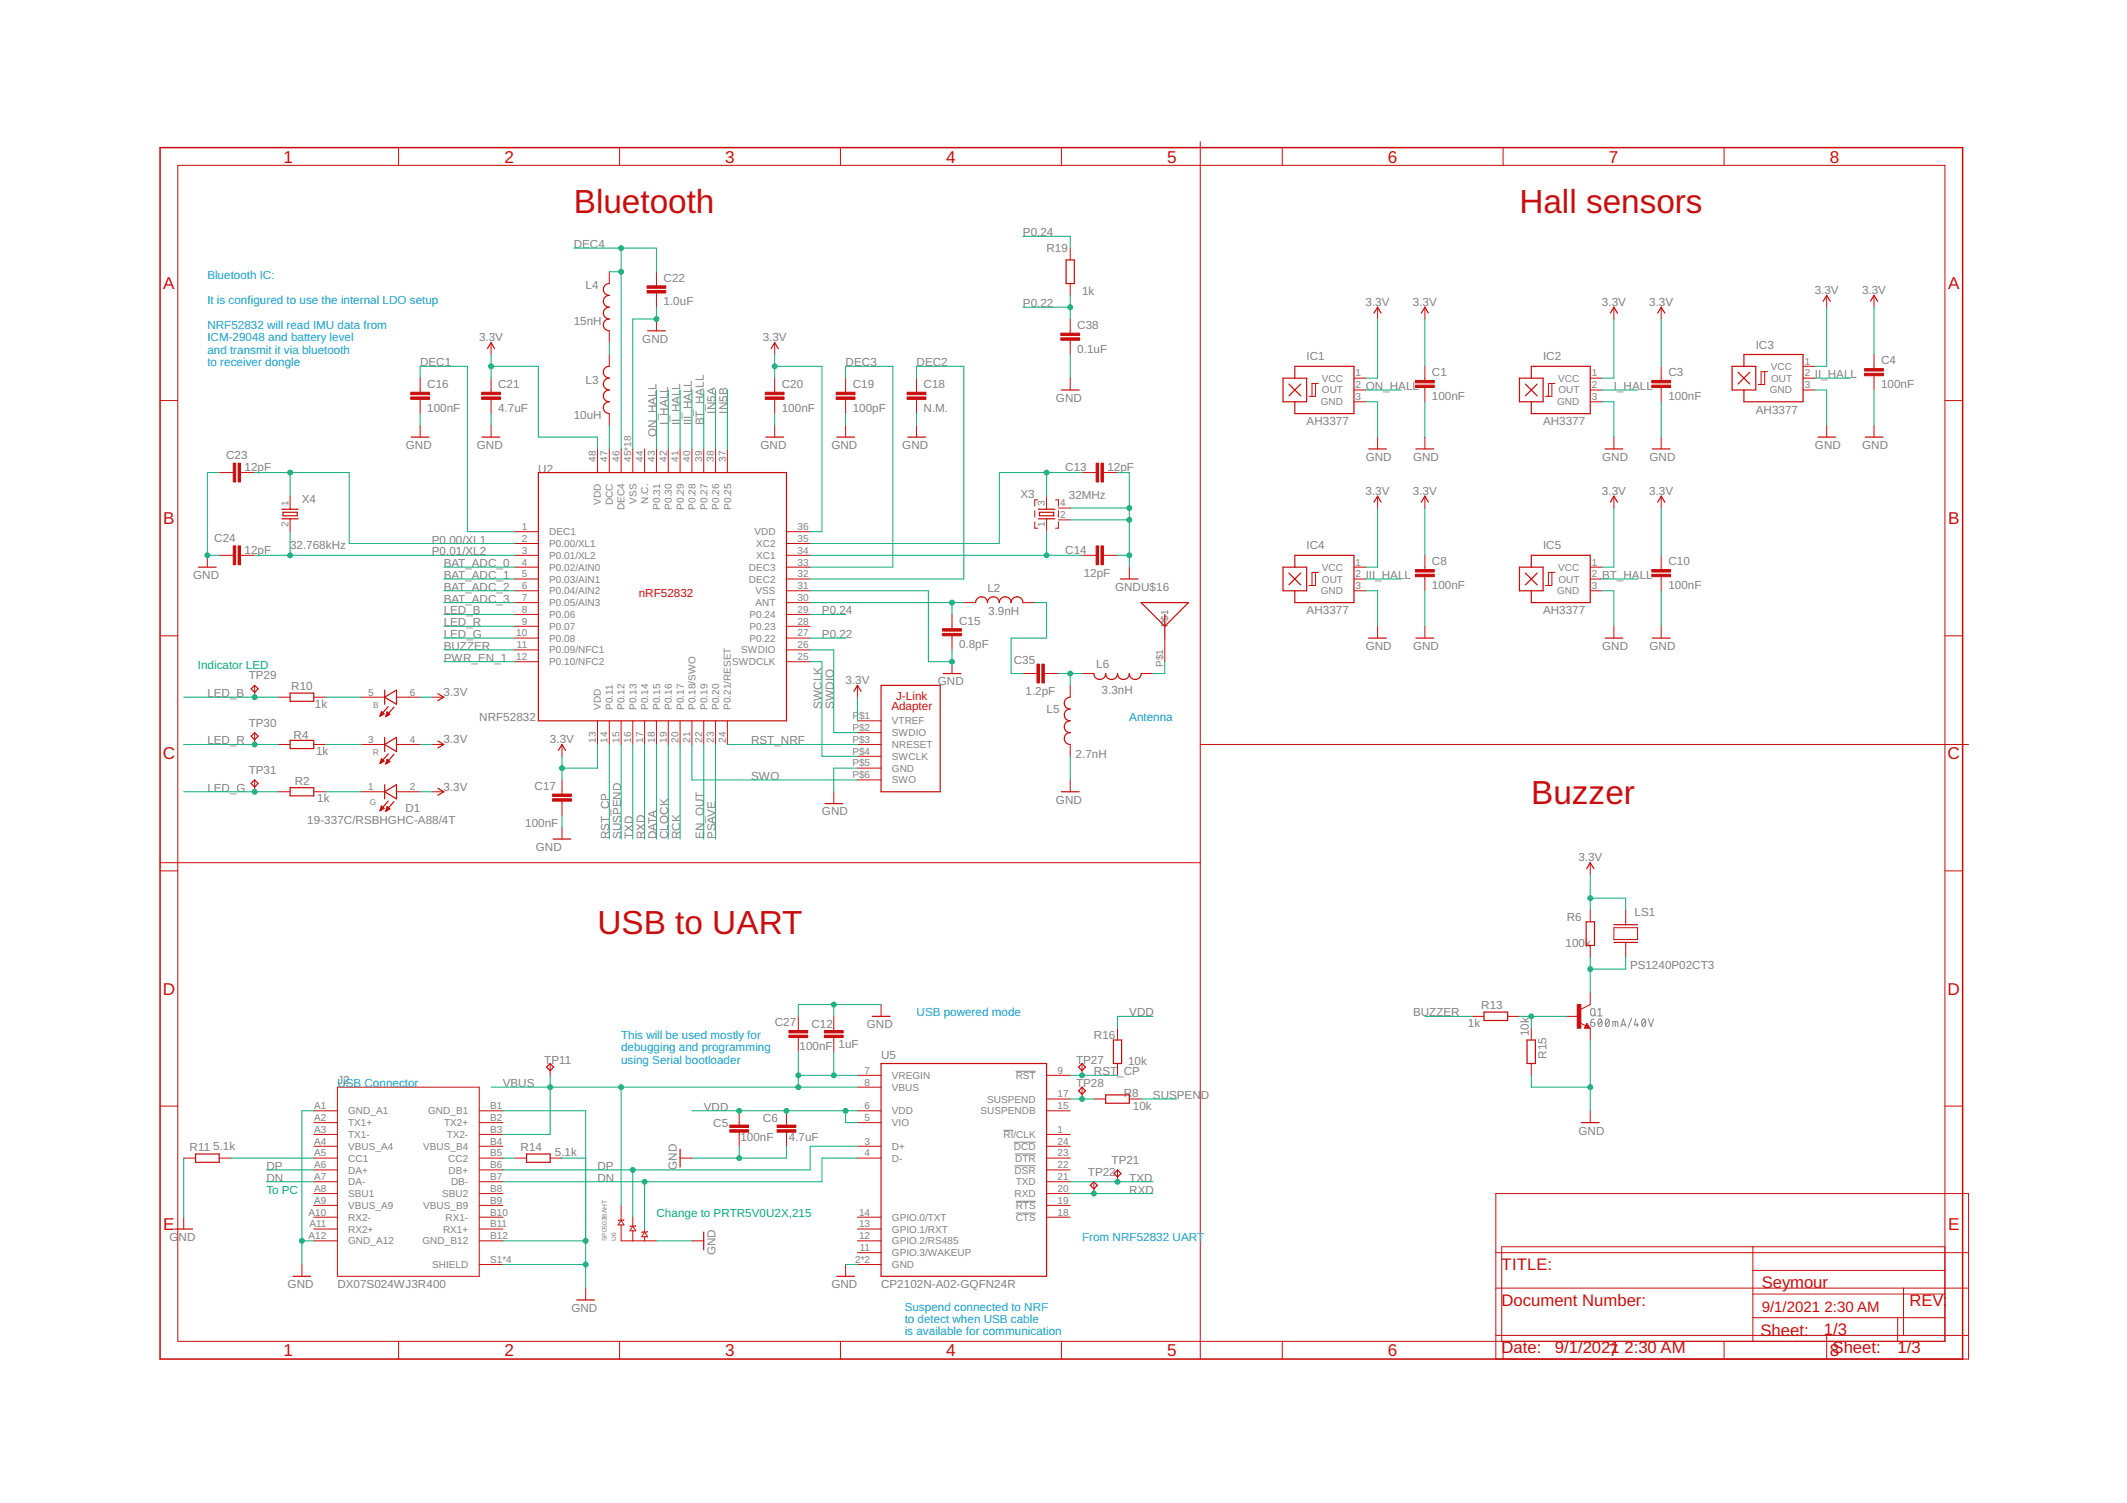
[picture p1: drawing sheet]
<svg xmlns="http://www.w3.org/2000/svg" width="297mm" height="210mm" viewBox="0 0 297 210" stroke-linecap="round" stroke-linejoin="round" font-family="sans-serif">
<defs><g id="words">
<g font-size="4.7" fill="#c90d0c">
<text x="80.1" y="29.7">Bluetooth</text>
<text x="212.2" y="29.7">Hall sensors</text>
<text x="213.8" y="112.2">Buzzer</text>
<text x="83.4" y="130.4">USB to UART</text>
</g>
<g font-size="2.4" fill="#c90d0c">
<text x="39.6" y="22.7">1</text>
<text x="70.4" y="22.7">2</text>
<text x="101.3" y="22.7">3</text>
<text x="132.1" y="22.7">4</text>
<text x="163" y="22.7">5</text>
<text x="193.8" y="22.7">6</text>
<text x="224.7" y="22.7">7</text>
<text x="255.5" y="22.7">8</text>
<text x="22.8" y="40.4">A</text>
<text x="272.1" y="40.4">A</text>
<text x="22.8" y="73.2">B</text>
<text x="272.1" y="73.2">B</text>
<text x="22.7" y="106.1">C</text>
<text x="272" y="106.1">C</text>
<text x="22.7" y="138.9">D</text>
<text x="272" y="138.9">D</text>
<text x="22.8" y="171.7">E</text>
<text x="272.1" y="171.7">E</text>
<text x="39.6" y="189.4">1</text>
<text x="70.4" y="189.4">2</text>
<text x="101.3" y="189.4">3</text>
<text x="132.1" y="189.4">4</text>
<text x="163" y="189.4">5</text>
<text x="193.8" y="189.4">6</text>
<text x="255.5" y="189.4">8Sheet:</text>
</g>
<g font-size="2.3" fill="#c90d0c">
<text x="209.7" y="177.4">TITLE:</text>
<text x="246" y="179.9">Seymour</text>
<text x="209.7" y="182.4">Document Number:</text>
<text x="266.7" y="182.4">REV:</text>
<text x="209.7" y="189">Date:</text>
<text x="217.1" y="189">9/1/2027</text>
<text x="224.9" y="189">1</text>
<text x="226.9" y="189">2:30 AM</text>
<text x="245.9" y="186.6">Sheet:</text>
<text x="254.7" y="186.5">1/3</text>
<text x="265" y="189">1/3</text>
</g>
<g font-size="2.1" fill="#c90d0c">
<text x="246" y="183.2">9/1/2021</text>
<text x="254.8" y="183.2">2:30 AM</text>
</g>
<g font-size="1.6" fill="#808080">
<text x="80.1" y="34.6">DEC4</text>
<text x="142.9" y="33">P0.24</text>
<text x="146.1" y="35.1">R19</text>
<text x="81.8" y="40.4">L4</text>
<text x="92.7" y="39.3">C22</text>
<text x="151.1" y="41.2">1k</text>
<text x="253.4" y="41.1">3.3V</text>
<text x="260" y="41.1">3.3V</text>
<text x="66.9" y="47.7">3.3V</text>
<text x="80.1" y="45.4">15nH</text>
<text x="89.7" y="47.8">GND</text>
<text x="92.7" y="42.7">1.0uF</text>
<text x="106.5" y="47.7">3.3V</text>
<text x="142.9" y="42.9">P0.22</text>
<text x="150.4" y="46">C38</text>
<text x="190.7" y="42.7">3.3V</text>
<text x="197.3" y="42.7">3.3V</text>
<text x="223.7" y="42.7">3.3V</text>
<text x="230.3" y="42.7">3.3V</text>
<text x="58.7" y="51.2">DEC1</text>
<text x="81.8" y="53.6">L3</text>
<text x="118.1" y="51.2">DEC3</text>
<text x="128" y="51.2">DEC2</text>
<text x="150.4" y="49.3">0.1uF</text>
<text x="182.5" y="50.3">IC1</text>
<text x="200" y="52.6">C1</text>
<text x="215.5" y="50.3">IC2</text>
<text x="233" y="52.6">C3</text>
<text x="245.2" y="48.7">IC3</text>
<text x="253.5" y="52.8">II_HALL</text>
<text x="262.7" y="50.9">C4</text>
<text x="59.7" y="57.5">100nF</text>
<text x="59.7" y="54.2">C16</text>
<text x="69.6" y="57.5">4.7uF</text>
<text x="69.6" y="54.2">C21</text>
<text x="80.1" y="58.6">10uH</text>
<text x="93.3" y="59.4" transform="rotate(-90 93.3 59.4)">I_HALL</text>
<text x="95" y="59.4" transform="rotate(-90 95 59.4)">II_HALL</text>
<text x="96.6" y="59.4" transform="rotate(-90 96.6 59.4)">III_HALL</text>
<text x="98.3" y="59.4" transform="rotate(-90 98.3 59.4)">BT_HALL</text>
<text x="99.9" y="57.8" transform="rotate(-90 99.9 57.8)">IN5A</text>
<text x="101.6" y="57.8" transform="rotate(-90 101.6 57.8)">IN5B</text>
<text x="109.2" y="57.5">100nF</text>
<text x="109.2" y="54.2">C20</text>
<text x="119.1" y="57.5">100pF</text>
<text x="119.1" y="54.2">C19</text>
<text x="129" y="57.5">N.M.</text>
<text x="129" y="54.2">C18</text>
<text x="147.5" y="56.1">GND</text>
<text x="182.5" y="59.4">AH3377</text>
<text x="190.7" y="54.5">ON_HALL</text>
<text x="200" y="55.9">100nF</text>
<text x="215.5" y="59.4">AH3377</text>
<text x="225.4" y="54.5">I_HALL</text>
<text x="233" y="55.9">100nF</text>
<text x="245.2" y="57.8">AH3377</text>
<text x="262.7" y="54.2">100nF</text>
<text x="31.6" y="64.1">C23</text>
<text x="34.1" y="65.8">12pF</text>
<text x="56.7" y="62.7">GND</text>
<text x="66.6" y="62.7">GND</text>
<text x="91.7" y="61.1" transform="rotate(-90 91.7 61.1)">ON_HALL</text>
<text x="106.2" y="62.7">GND</text>
<text x="116.1" y="62.7">GND</text>
<text x="126" y="62.7">GND</text>
<text x="148.8" y="65.8">C13</text>
<text x="154.6" y="65.8">12pF</text>
<text x="190.7" y="64.4">GND</text>
<text x="197.3" y="64.4">GND</text>
<text x="223.7" y="64.4">GND</text>
<text x="230.3" y="64.4">GND</text>
<text x="253.5" y="62.7">GND</text>
<text x="260.1" y="62.7">GND</text>
<text x="42.2" y="70.3">X4</text>
<text x="75.2" y="66">U2</text>
<text x="142.5" y="69.5">X3</text>
<text x="149.3" y="69.6">32MHz</text>
<text x="190.7" y="69.1">3.3V</text>
<text x="197.3" y="69.1">3.3V</text>
<text x="223.7" y="69.1">3.3V</text>
<text x="230.3" y="69.1">3.3V</text>
<text x="29.9" y="75.7">C24</text>
<text x="34.1" y="77.3">12pF</text>
<text x="40.5" y="76.7">32.768kHz</text>
<text x="60.3" y="75.9">P0.00/XL1</text>
<text x="60.3" y="77.6">P0.01/XL2</text>
<text x="148.8" y="77.3">C14</text>
<text x="182.5" y="76.7">IC4</text>
<text x="215.5" y="76.7">IC5</text>
<text x="27" y="80.9">GND</text>
<text x="62" y="79.2">BAT_ADC_0</text>
<text x="62" y="80.9">BAT_ADC_1</text>
<text x="62" y="82.5">BAT_ADC_2</text>
<text x="137.9" y="82.7">L2</text>
<text x="151.3" y="80.6">12pF</text>
<text x="155.7" y="82.5">GNDU$16</text>
<text x="190.7" y="80.9">III_HALL</text>
<text x="200" y="82.3">100nF</text>
<text x="200" y="79">C8</text>
<text x="223.7" y="80.9">BT_HALL</text>
<text x="233" y="82.3">100nF</text>
<text x="233" y="79">C10</text>
<text x="62" y="85.8">LED_B</text>
<text x="62" y="89.1">LED_G</text>
<text x="62" y="87.5">LED_R</text>
<text x="62" y="84.2">BAT_ADC_3</text>
<text x="114.8" y="89.1">P0.22</text>
<text x="114.8" y="85.8">P0.24</text>
<text x="133.9" y="87.2">C15</text>
<text x="138" y="85.8">3.9nH</text>
<text x="182.5" y="85.8">AH3377</text>
<text x="215.5" y="85.8">AH3377</text>
<text x="34.7" y="94.9">TP29</text>
<text x="62" y="90.8">BUZZER</text>
<text x="62" y="92.4">PWR_EN_1</text>
<text x="118.1" y="95.6">3.3V</text>
<text x="131" y="95.7">GND</text>
<text x="133.9" y="90.5">0.8pF</text>
<text x="141.6" y="92.8">C35</text>
<text x="153.1" y="93.3">L6</text>
<text x="190.7" y="90.8">GND</text>
<text x="197.3" y="90.8">GND</text>
<text x="223.7" y="90.8">GND</text>
<text x="230.3" y="90.8">GND</text>
<text x="29" y="97.4">LED_B</text>
<text x="34.7" y="101.5">TP30</text>
<text x="40.7" y="96.4">R10</text>
<text x="44" y="98.9">1k</text>
<text x="61.9" y="97.2">3.3V</text>
<text x="66.9" y="100.7">NRF52832</text>
<text x="114.8" y="99" transform="rotate(-90 114.8 99)">SWCLK</text>
<text x="116.4" y="99" transform="rotate(-90 116.4 99)">SWDIO</text>
<text x="143.2" y="97">1.2pF</text>
<text x="146.2" y="99.5">L5</text>
<text x="153.8" y="96.9">3.3nH</text>
<text x="29" y="104">LED_R</text>
<text x="41" y="103.2">R4</text>
<text x="44.1" y="105.5">1k</text>
<text x="61.9" y="103.8">3.3V</text>
<text x="76.8" y="103.8">3.3V</text>
<text x="104.9" y="104">RST_NRF</text>
<text x="150.2" y="105.8">2.7nH</text>
<text x="29" y="110.6">LED_G</text>
<text x="34.7" y="108.1">TP31</text>
<text x="41.2" y="109.6">R2</text>
<text x="44.3" y="112.1">1k</text>
<text x="56.6" y="113.3">D1</text>
<text x="61.9" y="110.4">3.3V</text>
<text x="74.6" y="110.3">C17</text>
<text x="104.9" y="108.9">SWO</text>
<text x="114.8" y="113.9">GND</text>
<text x="147.5" y="112.2">GND</text>
<text x="42.9" y="115">19-337C/RSBHGHC-A88/4T</text>
<text x="73.3" y="115.5">100nF</text>
<text x="74.8" y="118.8">GND</text>
<text x="85.1" y="117.2" transform="rotate(-90 85.1 117.2)">RST_CP</text>
<text x="86.7" y="117.2" transform="rotate(-90 86.7 117.2)">SUSPEND</text>
<text x="88.4" y="117.2" transform="rotate(-90 88.4 117.2)">TXD</text>
<text x="90" y="117.2" transform="rotate(-90 90 117.2)">RXD</text>
<text x="91.7" y="117.2" transform="rotate(-90 91.7 117.2)">DATA</text>
<text x="93.3" y="117.2" transform="rotate(-90 93.3 117.2)">CLOCK</text>
<text x="95" y="117.2" transform="rotate(-90 95 117.2)">RCK</text>
<text x="98.3" y="117.2" transform="rotate(-90 98.3 117.2)">EN_OUT</text>
<text x="99.9" y="117.2" transform="rotate(-90 99.9 117.2)">PSAVE</text>
<text x="220.4" y="120.3">3.3V</text>
<text x="218.8" y="128.6">R6</text>
<text x="228.3" y="127.9">LS1</text>
<text x="218.6" y="132.2">100k</text>
<text x="227.6" y="135.3">PS1240P02CT3</text>
<text x="108.2" y="143.3">C27</text>
<text x="113.3" y="143.5">C12</text>
<text x="121.1" y="143.6">GND</text>
<text x="157.7" y="141.9">VDD</text>
<text x="197.3" y="141.9">BUZZER</text>
<text x="205" y="143.4">1k</text>
<text x="206.9" y="141">R13</text>
<text x="76" y="148.5">TP11</text>
<text x="111.7" y="146.6">100nF 1uF</text>
<text x="123" y="147.9">U5</text>
<text x="150.3" y="148.5">TP27</text>
<text x="152.8" y="145.1">R16</text>
<text x="157.5" y="148.7">10k</text>
<text x="213.5" y="144.7" transform="rotate(-90 213.5 144.7)">10k</text>
<text x="216" y="147.9" transform="rotate(-90 216 147.9)">R15</text>
<text x="47.1" y="151.3">J2</text>
<text x="70.2" y="151.8">VBUS</text>
<text x="98.3" y="155.1">VDD</text>
<text x="150.3" y="151.8">TP28</text>
<text x="152.8" y="150.2">RST_CP</text>
<text x="156.9" y="153.2">R8</text>
<text x="158.2" y="155">10k</text>
<text x="161" y="153.5">SUSPEN</text>
<text x="167.7" y="153.5">D</text>
<text x="26.5" y="160.8">R11</text>
<text x="29.8" y="160.6">5.1k</text>
<text x="72.7" y="160.8">R14</text>
<text x="77.5" y="161.4">5.1k</text>
<text x="99.6" y="157.4">C5</text>
<text x="103.4" y="159.3">100nF</text>
<text x="106.5" y="156.7">C6</text>
<text x="110.2" y="159.3">4.7uF</text>
<text x="220.4" y="158.4">GND</text>
<text x="37.2" y="163.4">DP</text>
<text x="37.2" y="165">DN</text>
<text x="83.4" y="163.4">DP</text>
<text x="83.4" y="165">DN</text>
<text x="94.5" y="163.4" transform="rotate(-90 94.5 163.4)">GND</text>
<text x="151.9" y="164.2">TP22</text>
<text x="155.2" y="162.6">TP21</text>
<text x="157.7" y="165">TXD</text>
<text x="157.7" y="166.7">RXD</text>
<text x="23.7" y="173.3">G</text>
<text x="24.9" y="173.3">ND</text>
<text x="40.2" y="179.9">GND</text>
<text x="47.1" y="179.9">DX07S024WJ3R400</text>
<text x="99.9" y="175.3" transform="rotate(-90 99.9 175.3)">GND</text>
<text x="116.1" y="179.9">GND</text>
<text x="123" y="179.9">CP2102N-A02-GQFN24R</text>
<text x="79.8" y="183.2">GND</text>
</g>
<g font-size="1.6" fill="#0696d7">
<text x="29" y="39">Bluetooth IC:</text>
<text x="29" y="42.5">It is configured to use the internal LDO setup</text>
<text x="29" y="45.9">NRF52832 will read IMU data from</text>
<text x="29" y="47.7">ICM-29048 and battery level</text>
<text x="29" y="49.4">and transmit it via bluetooth</text>
<text x="29" y="51.2">to receiver dongle</text>
<text x="157.7" y="100.7">Antenna</text>
<text x="128" y="141.9">USB powered mode</text>
<text x="86.7" y="145.1">This will be used mostly for</text>
<text x="86.7" y="146.8">debugging and programming</text>
<text x="86.7" y="148.5">using Serial bootloader</text>
<text x="47.1" y="151.8">USB Connector</text>
<text x="151.1" y="173.3">From NRF52832 UART</text>
<text x="126.3" y="183">Suspend connected to NRF</text>
<text x="126.3" y="184.8">to detect when USB cable</text>
<text x="126.3" y="186.5">is available for communication</text>
</g>
<g font-size="1.6" fill="#c90d0c">
<text x="89.2" y="83.3">nRF52832</text>
<text x="124.5" y="99.1">Adapter</text>
<text x="125.1" y="97.7">J-Link</text>
</g>
<g font-size="1.6" fill="#0dab76">
<text x="27.6" y="93.4">Indicator LED</text>
<text x="37.2" y="166.7">To PC</text>
<text x="91.7" y="170">Change to PRTR5V0U2X,215</text>
</g>
<g font-size="1.4" fill="#808080">
<text x="184.6" y="53.3">VCC</text>
<text x="189.3" y="52.6">1</text>
<text x="217.6" y="53.3">VCC</text>
<text x="222.3" y="52.6">1</text>
<text x="247.3" y="51.7">VCC</text>
<text x="247.3" y="53.3">OUT</text>
<text x="252" y="50.9">1</text>
<text x="252" y="52.6">2</text>
<text x="184.4" y="56.6">GND</text>
<text x="184.6" y="55">OUT</text>
<text x="189.3" y="55.9">3</text>
<text x="189.3" y="54.2">2</text>
<text x="217.5" y="56.6">GND</text>
<text x="217.6" y="55">OUT</text>
<text x="222.3" y="55.9">3</text>
<text x="222.3" y="54.2">2</text>
<text x="247.2" y="55">GND</text>
<text x="252" y="54.2">3</text>
<text x="83.2" y="64.5" transform="rotate(-90 83.2 64.5)">48</text>
<text x="84.8" y="64.5" transform="rotate(-90 84.8 64.5)">47</text>
<text x="86.5" y="64.5" transform="rotate(-90 86.5 64.5)">46</text>
<text x="88.2" y="64.5" transform="rotate(-90 88.2 64.5)">45*18</text>
<text x="89.8" y="64.5" transform="rotate(-90 89.8 64.5)">44</text>
<text x="91.5" y="64.5" transform="rotate(-90 91.5 64.5)">43</text>
<text x="93.1" y="64.5" transform="rotate(-90 93.1 64.5)">42</text>
<text x="94.8" y="64.5" transform="rotate(-90 94.8 64.5)">41</text>
<text x="96.4" y="64.5" transform="rotate(-90 96.4 64.5)">40</text>
<text x="98.1" y="64.5" transform="rotate(-90 98.1 64.5)">39</text>
<text x="99.7" y="64.5" transform="rotate(-90 99.7 64.5)">38</text>
<text x="101.4" y="64.5" transform="rotate(-90 101.4 64.5)">37</text>
<text x="40.3" y="70.7" transform="rotate(-90 40.3 70.7)">1</text>
<text x="83.9" y="70.5" transform="rotate(-90 83.9 70.5)">VDD</text>
<text x="85.6" y="70.6" transform="rotate(-90 85.6 70.6)">DCC</text>
<text x="87.2" y="71.3" transform="rotate(-90 87.2 71.3)">DEC4</text>
<text x="88.9" y="70.3" transform="rotate(-90 88.9 70.3)">VSS</text>
<text x="90.5" y="70.3" transform="rotate(-90 90.5 70.3)">N.C.</text>
<text x="92.2" y="71.2" transform="rotate(-90 92.2 71.2)">P0.31</text>
<text x="93.8" y="71.2" transform="rotate(-90 93.8 71.2)">P0.30</text>
<text x="95.5" y="71.2" transform="rotate(-90 95.5 71.2)">P0.29</text>
<text x="97.1" y="71.2" transform="rotate(-90 97.1 71.2)">P0.28</text>
<text x="98.8" y="71.2" transform="rotate(-90 98.8 71.2)">P0.27</text>
<text x="100.4" y="71.2" transform="rotate(-90 100.4 71.2)">P0.26</text>
<text x="102.1" y="71.2" transform="rotate(-90 102.1 71.2)">P0.25</text>
<text x="145.9" y="70.7" transform="rotate(-90 145.9 70.7)">3</text>
<text x="148" y="70.7">4</text>
<text x="40.3" y="73.6" transform="rotate(-90 40.3 73.6)">2</text>
<text x="72.9" y="74">1</text>
<text x="72.9" y="75.7">2</text>
<text x="72.9" y="77.3">3</text>
<text x="76.7" y="74.8">DEC1</text>
<text x="76.7" y="76.4">P0.00/XL1</text>
<text x="105.4" y="74.8">VDD</text>
<text x="105.6" y="76.4">XC2</text>
<text x="111.4" y="77.3">34</text>
<text x="111.4" y="75.7">35</text>
<text x="111.4" y="74">36</text>
<text x="145.9" y="73.6" transform="rotate(-90 145.9 73.6)">1</text>
<text x="148" y="72.4">2</text>
<text x="72.9" y="79">4</text>
<text x="72.9" y="80.6">5</text>
<text x="72.9" y="82.3">6</text>
<text x="72.9" y="83.9">7</text>
<text x="76.7" y="78.1">P0.01/XL2</text>
<text x="76.7" y="79.7">P0.02/AIN0</text>
<text x="76.7" y="81.4">P0.03/AIN1</text>
<text x="76.7" y="83">P0.04/AIN2</text>
<text x="104.6" y="81.4">DEC2</text>
<text x="104.6" y="79.7">DEC3</text>
<text x="105.5" y="83">VSS</text>
<text x="105.6" y="78.1">XC1</text>
<text x="111.4" y="83.9">30</text>
<text x="111.4" y="82.3">31</text>
<text x="111.4" y="80.6">32</text>
<text x="111.4" y="79">33</text>
<text x="184.4" y="83">GND</text>
<text x="184.6" y="79.7">VCC</text>
<text x="184.6" y="81.4">OUT</text>
<text x="189.3" y="79">1</text>
<text x="189.3" y="82.3">3</text>
<text x="189.3" y="80.6">2</text>
<text x="217.5" y="83">GND</text>
<text x="217.6" y="79.7">VCC</text>
<text x="217.6" y="81.4">OUT</text>
<text x="222.3" y="79">1</text>
<text x="222.3" y="82.3">3</text>
<text x="222.3" y="80.6">2</text>
<text x="72.1" y="88.9">10</text>
<text x="72.9" y="85.6">8</text>
<text x="72.9" y="87.2">9</text>
<text x="76.7" y="84.7">P0.05/AIN3</text>
<text x="76.7" y="86.3">P0.06</text>
<text x="76.7" y="88">P0.07</text>
<text x="76.7" y="89.6">P0.08</text>
<text x="104.7" y="89.6">P0.22</text>
<text x="104.7" y="88">P0.23</text>
<text x="104.7" y="86.3">P0.24</text>
<text x="105.5" y="84.7">ANT</text>
<text x="111.4" y="88.9">27</text>
<text x="111.4" y="87.2">28</text>
<text x="111.4" y="85.6">29</text>
<text x="163.2" y="87.6" transform="rotate(-90 163.2 87.6)">P$1</text>
<text x="72.1" y="92.2">12</text>
<text x="72.2" y="90.5">11</text>
<text x="76.7" y="91.3">P0.09/NFC1</text>
<text x="76.7" y="92.9">P0.10/NFC2</text>
<text x="102.2" y="92.9">SWDCLK</text>
<text x="103.5" y="91.3">SWDIO</text>
<text x="111.4" y="92.2">25</text>
<text x="111.4" y="90.5">26</text>
<text x="162.4" y="93.1" transform="rotate(-90 162.4 93.1)">P$1</text>
<text x="51.4" y="97.1">5</text>
<text x="57.2" y="97.1">6</text>
<text x="83.9" y="99.2" transform="rotate(-90 83.9 99.2)">VDD</text>
<text x="85.6" y="99.2" transform="rotate(-90 85.6 99.2)">P0.11</text>
<text x="87.2" y="99.2" transform="rotate(-90 87.2 99.2)">P0.12</text>
<text x="88.9" y="99.2" transform="rotate(-90 88.9 99.2)">P0.13</text>
<text x="90.5" y="99.2" transform="rotate(-90 90.5 99.2)">P0.14</text>
<text x="92.2" y="99.2" transform="rotate(-90 92.2 99.2)">P0.15</text>
<text x="93.8" y="99.2" transform="rotate(-90 93.8 99.2)">P0.16</text>
<text x="95.5" y="99.2" transform="rotate(-90 95.5 99.2)">P0.17</text>
<text x="97.1" y="99.2" transform="rotate(-90 97.1 99.2)">P0.18/SWO</text>
<text x="98.8" y="99.2" transform="rotate(-90 98.8 99.2)">P0.19</text>
<text x="100.4" y="99.2" transform="rotate(-90 100.4 99.2)">P0.20</text>
<text x="102.1" y="99.2" transform="rotate(-90 102.1 99.2)">P0.21/RESET</text>
<text x="119" y="100.4">P</text>
<text x="120" y="100.4">$1</text>
<text x="124.6" y="101.2">VTREF</text>
<text x="51.4" y="103.7">3</text>
<text x="57.2" y="103.7">4</text>
<text x="83.2" y="103.8" transform="rotate(-90 83.2 103.8)">13</text>
<text x="84.8" y="103.8" transform="rotate(-90 84.8 103.8)">14</text>
<text x="86.5" y="103.8" transform="rotate(-90 86.5 103.8)">15</text>
<text x="88.2" y="103.8" transform="rotate(-90 88.2 103.8)">16</text>
<text x="89.8" y="103.8" transform="rotate(-90 89.8 103.8)">17</text>
<text x="91.5" y="103.8" transform="rotate(-90 91.5 103.8)">18</text>
<text x="93.1" y="103.8" transform="rotate(-90 93.1 103.8)">19</text>
<text x="94.8" y="103.8" transform="rotate(-90 94.8 103.8)">20</text>
<text x="96.4" y="103.8" transform="rotate(-90 96.4 103.8)">21</text>
<text x="98.1" y="103.8" transform="rotate(-90 98.1 103.8)">22</text>
<text x="99.7" y="103.8" transform="rotate(-90 99.7 103.8)">23</text>
<text x="101.4" y="103.8" transform="rotate(-90 101.4 103.8)">24</text>
<text x="119" y="102.1">P$2</text>
<text x="119" y="103.7">P$3</text>
<text x="119" y="105.4">P$4</text>
<text x="119" y="107">P$5</text>
<text x="124.6" y="102.8">SWDIO</text>
<text x="124.6" y="104.5">NRESET</text>
<text x="124.6" y="106.1">SWCLK</text>
<text x="124.6" y="107.8">GND</text>
<text x="51.4" y="110.3">1</text>
<text x="57.2" y="110.3">2</text>
<text x="119" y="108.7">P$6</text>
<text x="124.6" y="109.4">SWO</text>
<text x="120.7" y="150">7</text>
<text x="147.7" y="150">9</text>
<text x="43.9" y="154.9">A1</text>
<text x="48.6" y="155.6">GND_A1</text>
<text x="59.8" y="155.6">GND_B1</text>
<text x="68.4" y="154.9">B1</text>
<text x="120.7" y="151.6">8</text>
<text x="120.7" y="154.9">6</text>
<text x="124.6" y="152.3">VBUS</text>
<text x="124.6" y="150.7">VREGIN</text>
<text x="124.6" y="155.6">VDD</text>
<text x="136.9" y="155.6">SUSPENDB</text>
<text x="137.9" y="154">SUSPEND</text>
<text x="141.8" y="150.7">RST</text>
<text x="147.7" y="153.3">17</text>
<text x="147.7" y="154.9">15</text>
<text x="43.9" y="156.6">A2</text>
<text x="43.9" y="158.2">A3</text>
<text x="43.9" y="159.9">A4</text>
<text x="43.9" y="161.5">A5</text>
<text x="48.6" y="157.3">TX1+</text>
<text x="48.6" y="158.9">TX1-</text>
<text x="48.6" y="160.6">VBUS_A4</text>
<text x="59.1" y="160.6">VBUS_B4</text>
<text x="62" y="157.3">TX2+</text>
<text x="62.4" y="158.9">TX2-</text>
<text x="68.4" y="156.6">B2</text>
<text x="68.4" y="158.2">B3</text>
<text x="68.4" y="159.9">B4</text>
<text x="68.4" y="161.5">B5</text>
<text x="120.7" y="159.9">3</text>
<text x="120.7" y="161.5">4</text>
<text x="120.7" y="156.6">5</text>
<text x="124.6" y="160.6">D+</text>
<text x="124.6" y="157.3">VIO</text>
<text x="140.1" y="158.9">RI/CLK</text>
<text x="141.6" y="160.6">DCD</text>
<text x="147.7" y="159.9">24</text>
<text x="147.7" y="158.2">1</text>
<text x="147.7" y="161.5">23</text>
<text x="43.9" y="163.2">A6</text>
<text x="43.9" y="166.5">A8</text>
<text x="43.9" y="164.8">A7</text>
<text x="48.6" y="162.2">CC1</text>
<text x="48.6" y="163.9">DA+</text>
<text x="48.6" y="167.2">SBU1</text>
<text x="48.6" y="165.5">DA-</text>
<text x="61.7" y="167.2">SBU2</text>
<text x="62.6" y="162.2">CC2</text>
<text x="62.6" y="163.9">DB+</text>
<text x="63" y="165.5">DB-</text>
<text x="68.4" y="163.2">B6</text>
<text x="68.4" y="164.8">B7</text>
<text x="68.4" y="166.5">B8</text>
<text x="124.6" y="162.2">D-</text>
<text x="141.7" y="163.9">DSR</text>
<text x="141.7" y="167.2">RXD</text>
<text x="141.8" y="162.2">DTR</text>
<text x="141.9" y="165.5">TXD</text>
<text x="147.7" y="163.2">22</text>
<text x="147.7" y="166.5">20</text>
<text x="147.7" y="164.8">21</text>
<text x="43.1" y="169.8">A10</text>
<text x="43.1" y="173.1">A12</text>
<text x="43.2" y="171.4">A11</text>
<text x="43.9" y="168.1">A9</text>
<text x="48.6" y="168.8">VBUS_A9</text>
<text x="48.6" y="170.5">RX2-</text>
<text x="48.6" y="172.1">RX2+</text>
<text x="48.6" y="173.8">GND_A12</text>
<text x="59" y="173.8">GND_B12</text>
<text x="59.1" y="168.8">VBUS_B9</text>
<text x="61.9" y="172.1">RX1+</text>
<text x="62.2" y="170.5">RX1-</text>
<text x="68.4" y="168.1">B9</text>
<text x="68.4" y="169.8">B10</text>
<text x="68.4" y="171.4">B11</text>
<text x="68.4" y="173.1">B12</text>
<text x="120" y="169.8">14</text>
<text x="120" y="171.4">13</text>
<text x="120" y="173.1">12</text>
<text x="124.6" y="170.5">GPIO.0/TXT</text>
<text x="124.6" y="172.1">GPIO.1/RXT</text>
<text x="124.6" y="173.8">GPIO.2/RS485</text>
<text x="141.8" y="170.5">CTS</text>
<text x="141.9" y="168.8">RTS</text>
<text x="147.7" y="169.8">18</text>
<text x="147.7" y="168.1">19</text>
<text x="60.3" y="177.1">SHIELD</text>
<text x="68.4" y="176.4">S1*4</text>
<text x="119.4" y="176.4">2*2</text>
<text x="120.1" y="174.7">11</text>
<text x="124.6" y="175.4">GPIO.3/WAKEUP</text>
<text x="124.6" y="177.1">GND</text>
</g>
<g font-size="1.2" fill="#808080">
<text x="52.1" y="98.9">B</text>
<text x="52" y="105.5">R</text>
<text x="51.7" y="112.4">G</text>
</g>
<g font-size=".9" fill="#808080">
<text x="84.7" y="173.3" transform="rotate(-90 84.7 173.3)">SP0503BAHT</text>
<text x="86.1" y="173.3" transform="rotate(-90 86.1 173.3)">U6</text>
</g>
</g></defs>
<g fill="none" stroke="#808080" stroke-width=".14">
<path d="M140.1 157.9h1.4M141.6 159.5h3M141.8 149.6h2.8M222.1 142.8h.4a.29 .29 0 0 1 .2 .3 .29 .29 0 0 1-.3 .3 .29 .29 0 0 1-.3-.3zM222.2 140.9l.2-.1a.29 .29 0 0 1 .3 .3v.6a.29 .29 0 0 1-.3 .2 .29 .29 0 0 1-.3-.3zM222.6 142.3a.47 .47 0 0 0-.5 .5M222.6 141.6l.2 .3M223.1 141.1l.3-.3v1.1M223.1 141.9h.6M223.3 142.4l.1-.1a.51 .51 0 0 1 .4 .4 .51 .51 0 0 1-.2 .5l-.1 .2a.64 .64 0 0 1-.2-1zM223.7 142.6l-.5 .5M224.3 142.4l.1-.1a.51 .51 0 0 1 .4 .4 .51 .51 0 0 1-.1 .5l-.2 .2a.64 .64 0 0 1-.2-1z"/>
<path d="M224.7 142.6l-.5 .5M225.2 143.4v-.7h.7v.7M225.6 142.7v.7M226.4 143.4l.3-1.1 .4 1.1M226.4 143.1h.6M227.9 142.2l-.5 1.3M228.5 142.3l-.3 .8h.6M228.6 142.9v.5M229.4 142.4l.2-.1a.65 .65 0 0 1 0 1.1 .64 .64 0 0 1-.2-1zM229.8 142.6l-.5 .5M230.2 142.3l.4 1.1 .3-1.1M141.7 162.8h2.9"/>
<path d="M141.8 161.2h2.8M141.8 169.4h2.8M141.9 167.8h2.7"/>
</g>
<g fill="none" stroke="#c90d0c" stroke-width=".14">
<path d="M167.6 19.8v170M24.8 23.1h246.8v164.2h-246.8zM55.7 20.6v2.5M85.1 38v1.6M86.5 20.6v2.5M91.7 38v1.9M117.4 20.6v2.5M148.2 20.6v2.5M149.5 34.6v1.7M149.5 39.6v1.7M179.1 20.6v2.5M209.9 20.6v2.5"/>
<path d="M240.8 20.6v2.5M22.4 55.9h2.4M58.7 52.8v2M58.7 55.8v2M58.7 59.4v1.6M68.6 47.9v1.6M68.6 52.8v2M68.6 55.8v2M68.6 59.4v1.6M85.1 46.2v1.7M85.1 49.5v1.7M85.1 57.8v1.6"/>
<path d="M91.7 40.9v2M91.7 44.6v1.6M108.2 47.9v1.6M108.2 52.8v2M108.2 55.8v2M108.2 59.4v1.6M118.1 52.8v2M118.1 55.8v2M118.1 59.4v1.6M128 52.8v2M128 55.8v2M128 59.4v1.6"/>
<path d="M149.5 44.6v1.9M149.5 47.5v2M149.5 52.8v1.7M183.7 53.6v1.8h-.9M184.1 53.6h-.9v1.8M189.1 52.8h1.6M189.1 56.1h1.6M189.1 54.5h1.6M192.4 42.9v1.7M199 42.9v1.7M199 51.2v1.9M199 54.1v2"/>
<path d="M216.7 53.6v1.8h-.9M217.1 53.6h-.9v1.8M222.1 52.8h1.6M222.1 56.1h1.6M222.1 54.5h1.6M225.4 42.9v1.7M232 42.9v1.7M232 51.2v1.9M232 54.1v2M246.4 51.9v1.8h-.9M246.8 51.9h-.9v1.8M251.8 52.8h1.6"/>
<path d="M251.8 54.5h1.6M251.8 51.2h1.6M255.1 41.3v1.6M255.1 59.4v1.6M261.7 41.3v1.6M261.7 49.5v2M261.7 52.5v2M261.7 59.4v1.6M271.6 55.9h2.5M29 77.6v1.6M30.6 77.6h2M30.6 66h2"/>
<path d="M33.6 77.6h2M33.6 66h2M40.5 69.3v1.8M40.5 72.5v1.8M71.9 74.3h3.3M71.9 75.9h3.3M71.9 77.6h3.3M71.9 79.2h3.3M83.4 62.7v3.3M85.1 62.7v3.3M86.7 62.7v3.3M88.4 62.7v3.3"/>
<path d="M90 62.7v3.3M91.7 62.7v3.3M93.3 62.7v3.3M95 62.7v3.3M96.6 62.7v3.3M98.3 62.7v3.3M99.9 62.7v3.3M101.6 62.7v3.3M109.8 74.3h3.3M109.8 75.9h3.3M109.8 77.6h3.3M109.8 79.2h3.3"/>
<path d="M144.5 72.9v.9h.4M144.5 71.3v.9M144.9 69.8h-.4v.9M146.2 69.3v1.8M146.2 72.5v1.8M147.4 69.8h.4v.9M147.8 72.9v.9h-.4M147.8 71.3v.9M147.8 71h1.7M147.8 72.6h1.7M151.1 77.6h2M151.1 66h2"/>
<path d="M154.1 77.6h2M154.1 66h2M157.7 79.2v1.7M183.7 79.9v1.9h-.9M184.1 79.9h-.9v1.9M189.1 79.2h1.6M192.4 61v1.7M192.4 69.3v1.7M199 61v1.7M199 69.3v1.7M199 77.6v1.9M216.7 79.9v1.9h-.9"/>
<path d="M217.1 79.9h-.9v1.9M222.1 79.2h1.6M225.4 61v1.7M225.4 69.3v1.7M232 61v1.7M232 69.3v1.7M232 77.6v1.9M22.4 88.8h2.4M35.6 95.7v1.7M38.9 97.4h1.6M43.8 97.4h1.7M50.4 97.4h3.3"/>
<path d="M55.4 97.4h3.3M60.3 97.4h1.7M71.9 80.9h3.3M71.9 82.5h3.3M71.9 84.2h3.3M71.9 85.8h3.3M71.9 87.5h3.3M71.9 89.1h3.3M71.9 90.8h3.3M71.9 92.4h3.3M109.8 80.9h3.3M109.8 82.5h3.3"/>
<path d="M109.8 84.2h3.3M109.8 85.8h3.3M109.8 87.5h3.3M109.8 89.1h3.3M109.8 90.8h3.3M109.8 92.4h3.3M119.7 95.7v1.7M132.9 85.8v2M132.9 88.8v2M132.9 92.4v1.7M134.6 84.2h1.6M142.9 84.2h1.6"/>
<path d="M142.9 94.1h1.9M145.8 94.1h2M149.5 95.7v1.7M151.1 94.1h1.7M159.4 94.1h1.6M162.7 89.1v3.3M189.1 80.9h1.6M189.1 82.5h1.6M192.4 87.5v1.6M199 80.5v2M199 87.5v1.6M222.1 80.9h1.6"/>
<path d="M222.1 82.5h1.6M225.4 87.5v1.6M232 80.5v2M232 87.5v1.6M271.6 88.8h2.5M35.6 102.3v1.7M35.6 108.9v1.7M38.9 104h1.6M38.9 110.6h1.6M43.8 104h1.7M43.8 110.6h1.7M50.4 104h3.3"/>
<path d="M50.4 110.6h3.3M55.4 104h3.3M55.4 110.6h3.3M60.3 104h1.7M60.3 110.6h1.7M78.5 104v1.6M78.5 108.9v2M78.5 111.9v2M78.5 115.5v1.7M83.4 100.7v3.3M85.1 100.7v3.3M86.7 100.7v3.3"/>
<path d="M88.4 100.7v3.3M90 100.7v3.3M91.7 100.7v3.3M93.3 100.7v3.3M95 100.7v3.3M96.6 100.7v3.3M98.3 100.7v3.3M99.9 100.7v3.3M101.6 100.7v3.3M116.4 110.6v1.6M119.7 104h3.3M119.7 100.7h3.3"/>
<path d="M119.7 102.3h3.3M119.7 105.6h3.3M119.7 107.3h3.3M119.7 108.9h3.3M149.5 104v1.6M149.5 108.9v1.7M167.6 104h107.3M22.4 120.5h145.2M22.4 121.6h2.4M222.1 120.5v1.6M222.1 127.1v1.6M222.1 132v1.7"/>
<path d="M222.1 138.6v1.7l-1.3 .6M225.4 129.6h3.3v1.6h-3.3zM227 127.1v2M227 131.6v2.1M271.6 121.6h2.5M22.4 154.5h2.4M43.8 158.4h3.3M43.8 156.8h3.3M43.8 155.1h3.3M47.1 151.8h19.8v26.4h-19.8zM66.9 158.4h3.3M66.9 156.8h3.3"/>
<path d="M66.9 155.1h3.3M76.8 148.5v1.7M103.2 155.1v2M103.2 158.1v2M109.8 155.1v2M109.8 158.1v2M111.5 141.9v2M111.5 144.9v2M116.4 141.9v2M116.4 144.9v2M119.7 151.8h3.3M119.7 150.2h3.3"/>
<path d="M119.7 156.8h3.3M119.7 155.1h3.3M123 140.3v1.6M146.2 153.5h3.3M146.2 150.2h3.3M146.2 158.4h3.3M146.2 155.1h3.3M151.1 148.5v1.7M151.1 151.8v1.7M152.8 153.5h1.6M156.1 143.6v1.6M156.1 148.5v1.7"/>
<path d="M157.7 153.5h1.7M205.6 141.9h1.6M210.5 141.9h1.7M213.8 143.6v1.6M213.8 148.5v1.7M218.8 141.9h1.6M220.6 142.9l.8 .4M221.6 142.9l.5 .7h-.8zM222.1 143.6v1.6M222.1 155.1v1.7M271.6 154.5h2.5M25.7 161.7h1.6"/>
<path d="M25.7 170v1.6M30.6 161.7h1.7M42.2 176.6v1.6M43.8 166.7h3.3M43.8 173.3h3.3M43.8 161.7h3.3M43.8 170h3.3M43.8 160.1h3.3M43.8 163.4h3.3M43.8 171.6h3.3M43.8 168.3h3.3M43.8 165h3.3"/>
<path d="M66.9 166.7h3.3M66.9 173.3h3.3M66.9 161.7h3.3M66.9 170h3.3M66.9 160.1h3.3M66.9 163.4h3.3M66.9 171.6h3.3M66.9 168.3h3.3M66.9 165h3.3M66.9 176.6h3.3M71.9 161.7h1.6M76.8 161.7h1.7"/>
<path d="M81.8 179.9v1.6M86.7 168.3v2.1M86.7 171.1v2.2h5M86.7 170.4l.4 .7h-.8zM87.1 170.3l-.8 .2M88.4 170v1.2M88.4 171.9v1.4M88.4 171.2l.4 .7h-.8zM88.8 171.2l-.8 .1M90 171.6v.5M90 172.7v.6M90 172.1l.4 .6h-.8z"/>
<path d="M90.4 172l-.8 .1M95 161.7h1.6M96.6 173.3h1.7M118.1 176.6v1.6M119.7 174.9h3.3M119.7 173.3h3.3M119.7 161.7h3.3M119.7 170h3.3M119.7 160.1h3.3M119.7 171.6h3.3M119.7 176.6h3.3M146.2 166.7h3.3"/>
<path d="M146.2 161.7h3.3M146.2 170h3.3M146.2 160.1h3.3M146.2 163.4h3.3M146.2 168.3h3.3M146.2 165h3.3M152.8 165v1.7M156.1 163.4v1.6M208.9 166.7h66v23.1h-66zM208.9 179.9h66M208.9 174.9h66M244.8 174.1v13.2"/>
<path d="M244.8 177.4h26.8M265.8 179.9v6.6M271.6 174.1h-61.9v13.2M55.7 187.3v2.5M86.5 187.3v2.5M117.4 187.3v2.5M148.2 187.3v2.5M179.1 187.3v2.5M208.9 186.5h66M209.9 187.3v2.5M240.8 187.3v2.5M244.8 184h26.8"/>
<path d="M244.8 180.7h26.8M255.1 186.5v3.3M265 184v3.3"/>
</g>
<g fill="none" stroke="#c90d0c" stroke-width=".17">
<path d="M85.1 39.6a.83 .83 0 0 0-.8 .8 .83 .83 0 0 0 .8 .9 .83 .83 0 0 0-.8 .8 .83 .83 0 0 0 .8 .8 .83 .83 0 0 0-.8 .8 .83 .83 0 0 0 .8 .9 .83 .83 0 0 0-.8 .8 .83 .83 0 0 0 .8 .8M148.9 36.3h1.1v3.3h-1.1zM68.1 48.7l.5-.8 .5 .8M85.1 51.2a.83 .83 0 0 0-.8 .8 .83 .83 0 0 0 .8 .8 .83 .83 0 0 0-.8 .8 .83 .83 0 0 0 .8 .9 .83 .83 0 0 0-.8 .8 .83 .83 0 0 0 .8 .8 .83 .83 0 0 0-.8 .8 .83 .83 0 0 0 .8 .9M90.4 46.2h2.5M107.7 48.7l.5-.8 .5 .8M148.2 54.5h2.5M179.2 52.8h3.3v3.3h-3.3zM180 53.6l1.7 1.7M180.8 52.8v-1.6h8.3v6.6h-8.3v-1.7M181.7 53.6l-1.7 1.7M191.9 43.7l.5-.8 .5 .8"/>
<path d="M198.5 43.7l.5-.8 .5 .8M212.2 52.8h3.3v3.3h-3.3zM213 53.6l1.7 1.7M213.8 52.8v-1.6h8.3v6.6h-8.3v-1.7M214.7 53.6l-1.7 1.7M224.9 43.7l.5-.8 .5 .8M231.5 43.7l.5-.8 .5 .8M241.9 51.2h3.3v3.3h-3.3zM242.7 52l1.7 1.6M243.5 51.2v-1.7h8.3v6.6h-8.3v-1.6M244.4 52l-1.7 1.6M254.6 42.1l.5-.8 .5 .8"/>
<path d="M261.2 42.1l.5-.8 .5 .8M27.7 79.2h2.5M39.3 71.1h2.4M39.3 72.5h2.4M39.5 71.5h2v.5h-2zM57.4 61h2.5M67.3 61h2.5M75.2 66h34.6v34.7h-34.6zM107 61h2.4M116.9 61h2.4M126.8 61h2.4M145 71.1h2.3"/>
<path d="M145 72.5h2.3M145.2 71.5h2v.5h-2zM179.2 79.2h3.3v3.3h-3.3zM180.8 79.2v-1.6h8.3v6.6h-8.3v-1.7M191.1 62.7h2.5M191.9 70.1l.5-.8 .5 .8M197.7 62.7h2.5M198.5 70.1l.5-.8 .5 .8M212.2 79.2h3.3v3.3h-3.3zM213.8 79.2v-1.6h8.3v6.6h-8.3v-1.7M224.2 62.7h2.4M224.9 70.1l.5-.8 .5 .8"/>
<path d="M230.8 62.7h2.4M231.5 70.1l.5-.8 .5 .8M253.9 61h2.4M260.5 61h2.5M35.1 96.2l.5-.5 .4 .5-.4 .5zM40.5 96.8h3.3v1.1h-3.3zM53.3 99.4l.3 .3-.5 .3M53.3 99.4l-.2 .6M53.3 99.4v.5M53.5 99.7h-.1M53.7 97.4l1.7-1v2zM53.7 96.4v2"/>
<path d="M54.1 99.4l.3 .4-.5 .3M54.1 99.4l-.2 .7M54.1 99.4v.5M54.2 98.7l-1.1 1.3M54.3 99.7l-.1 .1M55 98.8l-1.1 1.3M61.2 96.9l.8 .5-.8 .5M119.3 96.5l.4-.8 .5 .8M123 95.7h8.3v14.9h-8.3zM131.7 94.1h2.5M136.2 84.2a.83 .83 0 0 1 .9-.9 .83 .83 0 0 1 .8 .9 .83 .83 0 0 1 .8-.9 .83 .83 0 0 1 .9 .9 .83 .83 0 0 1 .8-.9 .83 .83 0 0 1 .8 .9 .83 .83 0 0 1 .8-.9 .83 .83 0 0 1 .9 .9M149.5 97.4a.83 .83 0 0 0-.9 .8 .83 .83 0 0 0 .9 .8 .83 .83 0 0 0-.9 .8 .83 .83 0 0 0 .9 .9 .83 .83 0 0 0-.9 .8 .83 .83 0 0 0 .9 .8 .83 .83 0 0 0-.9 .8 .83 .83 0 0 0 .9 .9"/>
<path d="M152.8 94.1a.83 .83 0 0 0 .8 .8 .83 .83 0 0 0 .8-.8 .83 .83 0 0 0 .8 .8 .83 .83 0 0 0 .9-.8 .83 .83 0 0 0 .8 .8 .83 .83 0 0 0 .8-.8 .83 .83 0 0 0 .8 .8 .83 .83 0 0 0 .9-.8M156.5 80.9h2.4M159.4 84.2h6.6l-3.3 3.3zM162.7 85.8v3.3M180 80l1.7 1.7M181.7 80l-1.7 1.7M191.1 89.1h2.5M197.7 89.1h2.5M213 80l1.7 1.7M214.7 80l-1.7 1.7M224.2 89.1h2.4M230.8 89.1h2.4"/>
<path d="M35.1 102.8l.5-.5 .4 .5-.4 .5zM35.1 109.4l.5-.5 .4 .5-.4 .5zM40.5 110h3.3v1.1h-3.3zM40.5 103.4h3.3v1.1h-3.3zM53.3 112.6l.3 .3-.5 .3M53.3 112.6l-.2 .6M53.3 112.6v.5M53.3 106l.3 .3-.5 .3M53.3 106l-.2 .6M53.3 106v.5M53.5 112.9h-.1M53.5 106.3h-.1"/>
<path d="M53.7 104l1.7-1v2zM53.7 110.6l1.7-1v2zM53.7 103v2M53.7 109.6v2M54.1 112.6l.3 .4-.5 .3M54.1 112.6l-.2 .7M54.1 112.6v.5M54.1 106l.3 .4-.5 .3M54.1 106l-.2 .7M54.1 106v.5M54.2 111.9l-1.1 1.3M54.2 105.3l-1.1 1.3"/>
<path d="M54.3 112.9l-.1 .1M54.3 106.3l-.1 .1M55 112l-1.1 1.3M55 105.3l-1.1 1.4M61.2 110.1l.8 .5-.8 .5M61.2 103.5l.8 .5-.8 .5M77.2 117.2h2.5M78 104.8l.5-.8 .5 .8M115.2 112.2h2.5M148.2 110.6h2.5M221.5 128.7h1.2v3.3h-1.2zM221.6 121.3l.5-.8 .5 .8"/>
<path d="M225.4 131.6h3.3M225.4 129.1h3.3M76.8 148.5l.5 .5-.5 .5-.5-.5zM121.8 141.9h2.5M123 148.5h23.2v29.7h-23.2zM151.1 148.5l.5 .5-.5 .5-.5-.5zM151.1 151.8l.5 .5-.5 .5-.5-.5zM154.4 152.9h3.3v1.2h-3.3zM155.5 145.2h1.1v3.3h-1.1zM207.2 141.4h3.3v1.1h-3.3zM213.3 145.2h1.1v3.3h-1.1zM220.9 156.8h2.4"/>
<path d="M221.6 143.3l.1 .1h-.3l.2-.3 .3 .4h-.5M24.4 171.6h2.5M27.3 161.2h3.3v1.1h-3.3zM40.9 178.2h2.5M73.5 161.2h3.3v1.1h-3.3zM95 160.5v2.5M98.3 172.1v2.4M116.9 178.2h2.4M152.8 165l.4 .5-.4 .5-.5-.5zM156.1 163.4l.4 .5-.4 .5-.5-.5zM80.5 181.5h2.5"/>
</g>
<g fill="#c90d0c" stroke="#c90d0c" stroke-width=".14">
<path d="M153.8 64.7h.3v2.6h-.3z"/>
<path d="M153.1 64.7h.3v2.6h-.3z"/>
<path d="M153.8 76.2h.3v2.7h-.3z"/>
<path d="M153.1 76.2h.3v2.7h-.3z"/>
<path d="M131.6 88.5h2.7v.3h-2.7z"/>
<path d="M131.6 87.8h2.7v.3h-2.7z"/>
<path d="M57.4 55.4h2.6v.4h-2.6z"/>
<path d="M57.4 54.8h2.6v.3h-2.6z"/>
<path d="M77.2 111.5h2.6v.4h-2.6z"/>
<path d="M77.2 110.9h2.6v.3h-2.6z"/>
<path d="M106.9 55.4h2.6v.4h-2.6z"/>
<path d="M106.9 54.8h2.6v.3h-2.6z"/>
<path d="M126.7 55.4h2.6v.4h-2.6z"/>
<path d="M126.7 54.8h2.6v.3h-2.6z"/>
<path d="M116.8 55.4h2.6v.4h-2.6z"/>
<path d="M116.8 54.8h2.6v.3h-2.6z"/>
<path d="M67.3 55.4h2.6v.4h-2.6z"/>
<path d="M67.3 54.8h2.6v.3h-2.6z"/>
<path d="M90.4 40.6h2.6v.3h-2.6z"/>
<path d="M90.4 39.9h2.6v.4h-2.6z"/>
<path d="M33.3 64.7h.3v2.6h-.3z"/>
<path d="M32.6 64.7h.3v2.6h-.3z"/>
<path d="M33.3 76.2h.3v2.7h-.3z"/>
<path d="M32.6 76.2h.3v2.7h-.3z"/>
<path d="M144.8 92.8h.4v2.6h-.4z"/>
<path d="M145.5 92.8h.3v2.6h-.3z"/>
<path d="M115.1 144.6h2.7v.3h-2.7z"/>
<path d="M115.1 143.9h2.7v.4h-2.7z"/>
<path d="M110.2 143.9h2.6v.4h-2.6z"/>
<path d="M110.2 144.6h2.6v.3h-2.6z"/>
<path d="M101.9 157.1h2.6v.4h-2.6z"/>
<path d="M101.9 157.8h2.6v.3h-2.6z"/>
<path d="M108.5 157.8h2.6v.3h-2.6z"/>
<path d="M108.5 157.1h2.6v.4h-2.6z"/>
<path d="M148.1 47.2h2.7v.3h-2.7z"/>
<path d="M148.1 46.5h2.7v.4h-2.7z"/>
<path d="M197.7 53.8h2.6v.3h-2.6z"/>
<path d="M197.7 53.1h2.6v.4h-2.6z"/>
<path d="M230.7 53.8h2.6v.3h-2.6z"/>
<path d="M230.7 53.1h2.6v.4h-2.6z"/>
<path d="M260.4 52.1h2.6v.4h-2.6z"/>
<path d="M260.4 51.5h2.6v.3h-2.6z"/>
<path d="M197.7 80.2h2.6v.3h-2.6z"/>
<path d="M197.7 79.5h2.6v.4h-2.6z"/>
<path d="M230.7 80.2h2.6v.3h-2.6z"/>
<path d="M230.7 79.5h2.6v.4h-2.6z"/>
<path d="M220.3 140.3h.5v3.3h-.5z"/>
</g>
<path d="M22.4 20.6h251.7v169.2h-251.7z" fill="none" stroke="#c90d0c" stroke-width=".21"/>
<g fill="none" stroke="#0dab76" stroke-width=".14">
<path d="M80.1 34.6h11.6v3.4M85.1 38h1.6M86.7 34.6v28.1M142.9 33h6.6v1.6M58.7 52.8v-1.6h6.6v23.1h6.6M58.7 57.8v1.6M68.6 49.5v3.3M68.6 57.8v1.6M68.6 51.2h6.6v9.8h8.2v1.7M85.1 47.9v1.6M85.1 59.4v3.3M91.7 42.9v1.7h-3.3v18.1"/>
<path d="M91.7 54.5v8.2M93.3 54.5v8.2M95 54.5v8.2M96.6 54.5v8.2M98.3 54.5v8.2M99.9 54.5v8.2M101.6 54.5v8.2M108.2 49.5v3.3M108.2 57.8v1.6M108.2 51.2h6.6v23.1h-1.7M118.1 52.8v-1.6h6.6v28h-11.6M118.1 57.8v1.6"/>
<path d="M128 52.8v-1.6h6.6v29.7h-21.5M128 57.8v1.6M142.9 42.9h6.6M149.5 41.3v3.3M149.5 49.5v3.3M190.7 56.1h1.7v4.9M190.7 54.5h5M192.4 44.6v8.2h-1.7M199 44.6v6.6M199 56.1v4.9M223.7 56.1h1.7v4.9M223.7 54.5h5"/>
<path d="M225.4 44.6v8.2h-1.7M232 44.6v6.6M232 56.1v4.9M253.4 54.5h1.7v4.9M253.4 52.8h5M255.1 42.9v8.3h-1.7M261.7 42.9v6.6M261.7 54.5v4.9M30.6 66h-1.6v11.6h1.6M35.6 66h13.2v9.9h23.1M35.6 77.6h36.3M40.5 66v3.3"/>
<path d="M40.5 74.3v3.3M62 79.2h9.9M113.1 77.6h38M146.2 66v3.3M146.2 74.3v3.3M149.5 71h8.2M149.5 72.6h8.2M151.1 66h-11.5v9.9h-26.5M156.1 66h1.6v13.2M156.1 77.6h1.6M192.4 71v8.2h-1.7M199 71v6.6"/>
<path d="M225.4 71v8.2h-1.7M232 71v6.6M25.7 97.4h13.2M45.5 97.4h4.9M58.7 97.4h1.6M62 82.5h9.9M62 92.4h9.9M62 80.9h9.9M62 84.2h9.9M62 85.8h9.9M62 90.8h9.9M62 89.1h9.9"/>
<path d="M62 87.5h9.9M113.1 82.5h16.5v9.9h3.3v-1.6M113.1 92.4h1.7v13.2h4.9M113.1 90.8h3.3v11.5h3.3M113.1 84.2h21.5M113.1 85.8h5M113.1 89.1h5M119.7 97.4v3.3M132.9 84.2v1.6M144.5 84.2h1.7v4.9h-5v5h1.7M147.8 94.1h3.3M149.5 94.1v1.6"/>
<path d="M162.7 92.4v1.7h-1.7M190.7 82.5h1.7v5M190.7 80.9h5M199 82.5v5M223.7 82.5h1.7v5M223.7 80.9h5M232 82.5v5M25.7 110.6h13.2M25.7 104h13.2M45.5 110.6h4.9M45.5 104h4.9M58.7 110.6h1.6"/>
<path d="M58.7 104h1.6M78.5 105.6v3.3M78.5 113.9v1.6M83.4 104v3.3h-4.9M85.1 104v13.2M86.7 104v13.2M88.4 104v13.2M90 104v13.2M91.7 104v13.2M93.3 104v13.2M95 104v13.2M96.6 104v4.9h23.1"/>
<path d="M98.3 104v13.2M99.9 104v13.2M101.6 104h18.1M119.7 107.3h-3.3v3.3M149.5 105.6v3.3M222.1 122.1v5M222.1 133.7v4.9M222.1 125.4h4.9v1.7M227 133.7v1.6h-4.9M43.8 155.1h-1.6v21.5M68.6 151.8h51.1M70.2 155.1h11.6v24.8"/>
<path d="M76.8 150.2v8.2h-6.6M86.7 151.8v16.5M96.6 155.1h23.1M111.5 146.9v4.9M111.5 150.2h8.2M116.4 140.3v1.6M116.4 146.9v3.3M118.1 155.1v1.7h1.6M123 140.3h-11.5v1.6M149.5 150.2h6.6M149.5 153.5h3.3M159.4 153.5h4.9"/>
<path d="M161 141.9h-4.9v1.7M199 141.9h6.6M212.2 141.9h6.6M213.8 141.9v1.7M213.8 150.2v1.6h8.3M222.1 145.2v9.9M25.7 161.7v8.3M32.3 161.7h11.5M37.2 163.4h6.6M37.2 165h6.6M42.2 173.3h1.6M70.2 173.3h11.6"/>
<path d="M70.2 161.7h1.7M70.2 176.6h11.6M78.5 161.7h3.3M88.4 163.4v6.6M90 165v6.6M91.7 173.3h4.9M103.2 160.1v1.6M109.8 160.1v1.6h-13.2M118.1 176.6h1.6M119.7 161.7h-4.9v3.3h-44.6M119.7 160.1h-6.6v3.3h-42.9M149.5 165h11.5"/>
<path d="M149.5 166.7h11.5"/>
</g>
<g fill="#0dab76" stroke="#0dab76" stroke-width=".14">
<circle cx="91.7" cy="44.6" r=".34"/>
<circle cx="157.7" cy="77.6" r=".34"/>
<circle cx="157.7" cy="71" r=".34"/>
<circle cx="157.7" cy="72.6" r=".34"/>
<circle cx="132.9" cy="92.4" r=".34"/>
<circle cx="29" cy="77.6" r=".34"/>
<circle cx="116.4" cy="140.3" r=".34"/>
<circle cx="103.2" cy="161.7" r=".34"/>
<circle cx="81.8" cy="173.3" r=".34"/>
<circle cx="81.8" cy="176.6" r=".34"/>
<circle cx="222.1" cy="151.8" r=".34"/>
<circle cx="42.2" cy="173.3" r=".34"/>
<circle cx="86.7" cy="34.6" r=".34"/>
<circle cx="86.7" cy="38" r=".34"/>
<circle cx="132.9" cy="84.2" r=".34"/>
<circle cx="146.2" cy="66" r=".34"/>
<circle cx="146.2" cy="77.6" r=".34"/>
<circle cx="40.5" cy="66" r=".34"/>
<circle cx="40.5" cy="77.6" r=".34"/>
<circle cx="108.2" cy="51.2" r=".34"/>
<circle cx="68.6" cy="51.2" r=".34"/>
<circle cx="78.5" cy="107.3" r=".34"/>
<circle cx="222.1" cy="125.4" r=".34"/>
<circle cx="149.5" cy="94.1" r=".34"/>
<circle cx="35.6" cy="97.4" r=".34"/>
<circle cx="88.4" cy="163.4" r=".34"/>
<circle cx="90" cy="165" r=".34"/>
<circle cx="156.1" cy="165" r=".34"/>
<circle cx="152.8" cy="166.7" r=".34"/>
<circle cx="151.1" cy="150.2" r=".34"/>
<circle cx="76.8" cy="151.8" r=".34"/>
<circle cx="86.7" cy="151.8" r=".34"/>
<circle cx="116.4" cy="150.2" r=".34"/>
<circle cx="111.5" cy="150.2" r=".34"/>
<circle cx="111.5" cy="151.8" r=".34"/>
<circle cx="109.8" cy="155.1" r=".34"/>
<circle cx="103.2" cy="155.1" r=".34"/>
<circle cx="118.1" cy="155.1" r=".34"/>
<circle cx="151.1" cy="153.5" r=".34"/>
<circle cx="35.6" cy="110.6" r=".34"/>
<circle cx="35.6" cy="104" r=".34"/>
<circle cx="149.5" cy="42.9" r=".34"/>
<circle cx="213.8" cy="141.9" r=".34"/>
<circle cx="222.1" cy="135.3" r=".34"/>
</g>
<use href="#words"/>
</svg>
